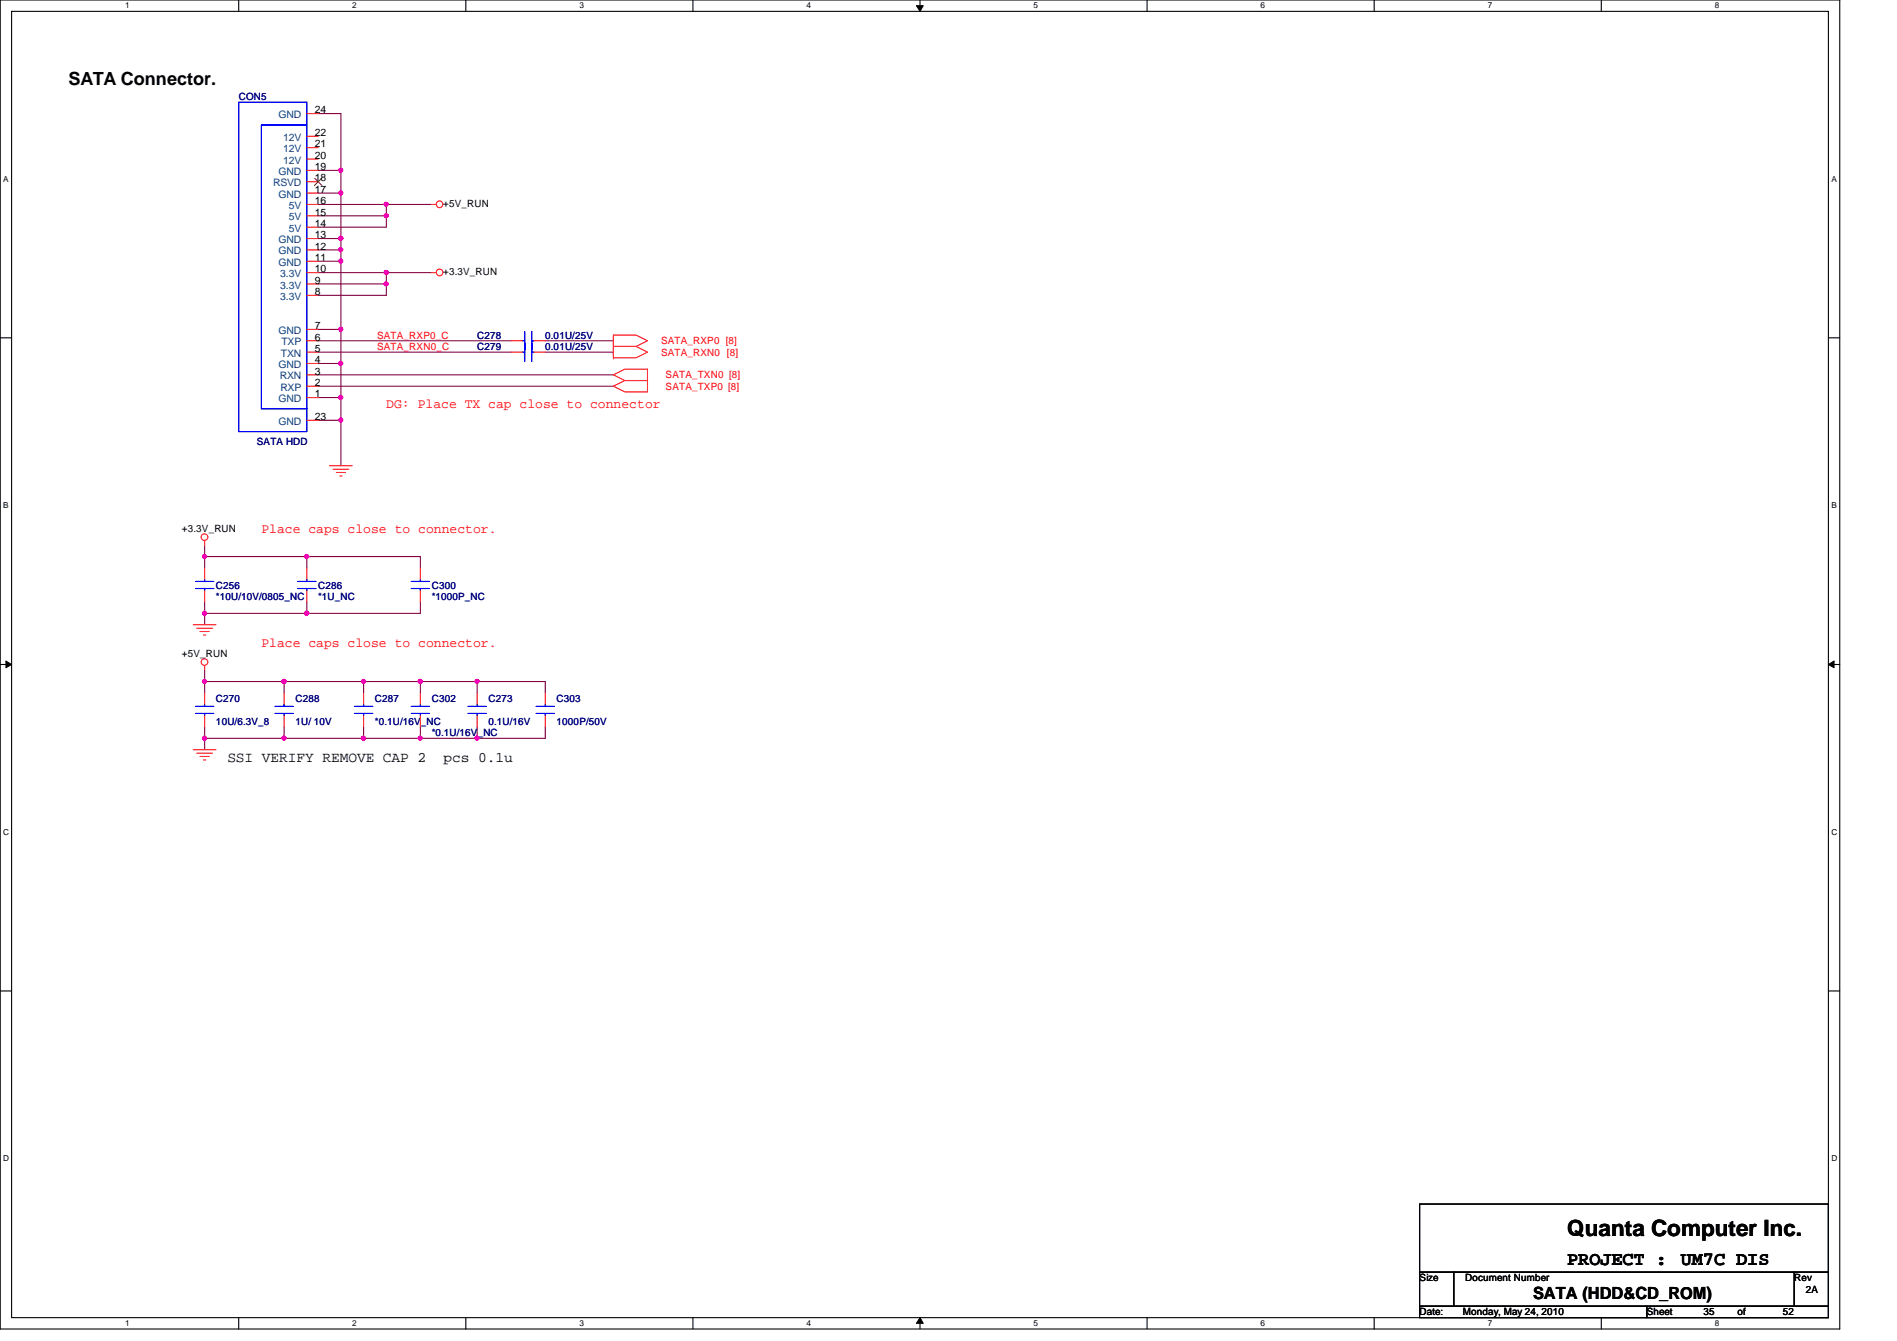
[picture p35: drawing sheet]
<svg xmlns="http://www.w3.org/2000/svg" width="297mm" height="210mm" viewBox="0 0 297 210" stroke-linecap="round" stroke-linejoin="round" font-family="sans-serif">
<defs><g id="words">
<text font-size="3.5" x="245.4" y="193.5">Quanta Computer Inc.</text>
<g font-size="3">
<text x="245.4" y="198.1">PROJECT :</text>
<text x="263.2" y="198.1">UM7C DIS</text>
</g>
<text font-size="2.8" x="10.7" y="13.3">SATA Connector.</text>
<text font-size="2.6" x="240.1" y="203.3">SATA (HDD&amp;CD_ROM)</text>
<g font-size="2.3">
<text x="35.6" y="119.2">SSI VERIFY REMOVE CAP 2</text>
<text x="69.4" y="119.2">pcs 0.1u</text>
</g>
<g font-size="2.1" fill="#f00">
<text x="60.5" y="63.9">DG: Place TX cap close to connector</text>
<text x="40.9" y="83.4">Place caps close to connector.</text>
<text x="40.9" y="101.2">Place caps close to connector.</text>
</g>
<g font-size="1.6" fill="#000080">
<text x="37.4" y="15.7">CON5</text>
<text x="74.7" y="53">C278</text>
<text x="85.4" y="53">0.01U/25V</text>
<text x="74.7" y="54.8">C279</text>
<text x="85.4" y="54.8">0.01U/25V</text>
<text x="40.2" y="69.7">SATA HDD</text>
<text x="33.8" y="92.1">C256</text>
<text x="33.8" y="93.9">*10U/10V/0805_NC</text>
<text x="49.8" y="92.1">C286</text>
<text x="49.8" y="93.9">*1U_NC</text>
<text x="67.6" y="92.1">C300</text>
<text x="67.6" y="93.9">*1000P_NC</text>
<text x="33.8" y="109.9">C270</text>
<text x="33.8" y="113.5">10U/6.3V_8</text>
<text x="46.3" y="109.9">C288</text>
<text x="46.3" y="113.5">1U/ 10V</text>
<text x="58.7" y="109.9">C287</text>
<text x="58.7" y="113.5">*0.1U/16V_NC</text>
<text x="67.6" y="109.9">C302</text>
<text x="76.5" y="109.9">C273</text>
<text x="76.5" y="113.5">0.1U/16V</text>
<text x="87.2" y="109.9">C303</text>
<text x="87.2" y="113.5">1000P/50V</text>
<text x="67.6" y="115.2">*0.1U/16V_NC</text>
</g>
<g font-size="1.6">
<text x="49.3" y="17.7">24</text>
<text x="49.3" y="21.3">22</text>
<text x="49.3" y="23.1">21</text>
<text x="49.3" y="24.8">20</text>
<text x="49.3" y="28.4">18</text>
<text x="49.3" y="26.6">19</text>
<text x="49.3" y="30.2">17</text>
<text x="49.3" y="32">16</text>
<text x="49.3" y="35.5">14</text>
<text x="49.3" y="33.7">15</text>
<text x="69.4" y="32.4">+5V_RUN</text>
<text x="49.3" y="39.1">12</text>
<text x="49.3" y="37.3">13</text>
<text x="49.3" y="40.9">11</text>
<text x="49.3" y="42.6">10</text>
<text x="49.3" y="46.2">8</text>
<text x="49.3" y="44.4">9</text>
<text x="69.4" y="43.1">+3.3V_RUN</text>
<text x="49.3" y="51.5">7</text>
<text x="49.3" y="53.3">6</text>
<text x="49.3" y="56.9">4</text>
<text x="49.3" y="58.6">3</text>
<text x="49.3" y="55.1">5</text>
<text x="49.3" y="60.4">2</text>
<text x="49.3" y="62.2">1</text>
<text x="49.3" y="65.7">23</text>
<text x="28.5" y="83.2">+3.3V_RUN</text>
<text x="28.5" y="102.8">+5V_RUN</text>
<text x="222.3" y="200.6">Size</text>
<text x="229.4" y="200.6">Document Number</text>
<text x="281" y="200.6">Rev</text>
<text x="282.7" y="202.4">2A</text>
<text x="222.3" y="205.9">Date:</text>
<text x="229.1" y="205.9">Monday, May 24, 2010</text>
<text x="257.8" y="205.9">Sheet</text>
<text x="266.7" y="205.9">35</text>
<text x="272.1" y="205.9">of</text>
<text x="279.2" y="205.9">52</text>
</g>
<g font-size="1.6" fill="#004080">
<text x="43.6" y="18.5">GND</text>
<text x="44.3" y="22.1">12V</text>
<text x="44.3" y="23.8">12V</text>
<text x="42.8" y="29.2">RSVD</text>
<text x="43.6" y="27.4">GND</text>
<text x="44.3" y="25.6">12V</text>
<text x="43.6" y="30.9">GND</text>
<text x="45.2" y="32.7">5V</text>
<text x="45.2" y="34.5">5V</text>
<text x="43.6" y="39.8">GND</text>
<text x="43.6" y="38.1">GND</text>
<text x="43.6" y="41.6">GND</text>
<text x="45.2" y="36.3">5V</text>
<text x="43.9" y="43.4">3.3V</text>
<text x="43.9" y="46.9">3.3V</text>
<text x="43.9" y="45.2">3.3V</text>
<text x="43.6" y="52.3">GND</text>
<text x="43.6" y="57.6">GND</text>
<text x="43.8" y="59.4">RXN</text>
<text x="44" y="55.8">TXN</text>
<text x="44.1" y="54.1">TXP</text>
<text x="43.6" y="62.9">GND</text>
<text x="43.9" y="61.2">RXP</text>
<text x="43.6" y="66.5">GND</text>
</g>
<g font-size="1.6" fill="#f00">
<text x="59.1" y="53">SATA_RXP0_C</text>
<text x="103.5" y="53.9">SATA_RXP0 [8]</text>
<text x="59.1" y="54.8">SATA_RXN0_C</text>
<text x="103.5" y="55.7">SATA_RXN0 [8]</text>
<text x="104.2" y="59.2">SATA_TXN0 [8]</text>
<text x="104.2" y="61">SATA_TXP0 [8]</text>
</g>
<g font-size="1.3">
<text x="19.6" y="1.3">1</text>
<text x="55.2" y="1.3">2</text>
<text x="90.7" y="1.3">3</text>
<text x="126.3" y="1.3">4</text>
<text x="161.8" y="1.3">5</text>
<text x="197.4" y="1.3">6</text>
<text x="233" y="1.3">7</text>
<text x="268.5" y="1.3">8</text>
<text x=".5" y="28.4">A</text>
<text x="286.8" y="28.4">A</text>
<text x=".5" y="79.5">B</text>
<text x="286.8" y="79.5">B</text>
<text x=".5" y="130.7">C</text>
<text x="286.8" y="130.7">C</text>
<text x=".5" y="181.8">D</text>
<text x="286.8" y="181.8">D</text>
<text x="19.6" y="207.6">1</text>
<text x="55.2" y="207.6">2</text>
<text x="90.7" y="207.6">3</text>
<text x="126.3" y="207.6">4</text>
<text x="161.8" y="207.6">5</text>
<text x="197.4" y="207.6">6</text>
<text x="233" y="207.6">7</text>
<text x="268.5" y="207.6">8</text>
</g>
</g></defs>
<path d="M0 0h288.1v208h-288.1zM1.8 1.8h284.5v204.4h-284.5z" fill="none" stroke="#000" stroke-width=".17"/>
<g fill="#fff">
<path d="M19.6 .2h.7v1.4h-.7z"/>
<path d="M19.6 206.4h.7v1.4h-.7z"/>
</g>
<path d="M37.4 0v1.8M37.4 206.2v1.8" fill="none" stroke="#000" stroke-width=".17"/>
<g fill="#fff">
<path d="M55.2 .2h.6v1.4h-.6z"/>
<path d="M55.2 206.4h.6v1.4h-.6z"/>
</g>
<path d="M72.9 0v1.8M72.9 206.2v1.8" fill="none" stroke="#000" stroke-width=".17"/>
<g fill="#fff">
<path d="M90.7 .2h.7v1.4h-.7z"/>
<path d="M90.7 206.4h.7v1.4h-.7z"/>
</g>
<path d="M108.5 0v1.8M108.5 206.2v1.8" fill="none" stroke="#000" stroke-width=".17"/>
<g fill="#fff">
<path d="M126.3 .2h.7v1.4h-.7z"/>
<path d="M126.3 206.4h.7v1.4h-.7z"/>
</g>
<path d="M144.1 0v1.8M144.1 206.2v1.8" fill="none" stroke="#000" stroke-width=".17"/>
<path d="M143.5 .9h1.1l-.5 .9zM144.1 206.2l.5 .9h-1.1z" fill="#000"/>
<path d="M143.5 .9h1.1l-.5 .9zM144.1 206.2l.5 .9h-1.1z" fill="none" stroke="#000" stroke-width=".16"/>
<g fill="#fff">
<path d="M161.8 .2h.7v1.4h-.7z"/>
<path d="M161.8 206.4h.7v1.4h-.7z"/>
</g>
<path d="M179.6 0v1.8M179.6 206.2v1.8" fill="none" stroke="#000" stroke-width=".17"/>
<g fill="#fff">
<path d="M197.4 .2h.7v1.4h-.7z"/>
<path d="M197.4 206.4h.7v1.4h-.7z"/>
</g>
<path d="M215.2 0v1.8M215.2 206.2v1.8" fill="none" stroke="#000" stroke-width=".17"/>
<g fill="#fff">
<path d="M233 .2h.6v1.4h-.6z"/>
<path d="M233 206.4h.6v1.4h-.6z"/>
</g>
<path d="M250.7 0v1.8M250.7 206.2v1.8" fill="none" stroke="#000" stroke-width=".17"/>
<g fill="#fff">
<path d="M268.5 .2h.7v1.4h-.7z"/>
<path d="M268.5 206.4h.7v1.4h-.7z"/>
<path d="M.5 27.3h.8v1.4h-.8z"/>
<path d="M286.8 27.3h.8v1.4h-.8z"/>
<path d="M.5 78.4h.8v1.4h-.8z"/>
<path d="M286.8 78.4h.8v1.4h-.8z"/>
</g>
<path d="M0 52.9h1.8M286.3 52.9h1.8" fill="none" stroke="#000" stroke-width=".17"/>
<g fill="#fff">
<path d="M.5 129.5h.9v1.4h-.9z"/>
<path d="M286.8 129.5h.9v1.4h-.9z"/>
</g>
<path d="M0 104h1.8M286.3 104h1.8" fill="none" stroke="#000" stroke-width=".17"/>
<path d="M.9 103.5l.9 .5-.9 .5zM286.3 104l.9-.5v1z" fill="#000"/>
<path d="M.9 103.5l.9 .5-.9 .5zM286.3 104l.9-.5v1z" fill="none" stroke="#000" stroke-width=".16"/>
<g fill="#fff">
<path d="M.5 180.6h.9v1.4h-.9z"/>
<path d="M286.8 180.6h.9v1.4h-.9z"/>
</g>
<path d="M0 155.1h1.8M286.3 155.1h1.8" fill="none" stroke="#000" stroke-width=".17"/>
<path d="M32 94.2v1.8M32 104.9v1.8h12.5M74.7 106.7v1.8" fill="none" stroke="#800040" stroke-width=".17"/>
<circle cx="44.5" cy="106.7" r=".32" fill="#f0f"/>
<circle cx="44.5" cy="106.7" r=".32" fill="none" stroke="#f0f" stroke-width=".17"/>
<circle cx="32" cy="106.7" r=".32" fill="#f0f"/>
<circle cx="32" cy="106.7" r=".32" fill="none" stroke="#f0f" stroke-width=".17"/>
<path d="M44.5 106.7h12.4M85.4 113.8v1.8" fill="none" stroke="#800040" stroke-width=".17"/>
<circle cx="56.9" cy="106.7" r=".32" fill="#f0f"/>
<circle cx="56.9" cy="106.7" r=".32" fill="none" stroke="#f0f" stroke-width=".17"/>
<circle cx="44.5" cy="106.7" r=".32" fill="#f0f"/>
<circle cx="44.5" cy="106.7" r=".32" fill="none" stroke="#f0f" stroke-width=".17"/>
<path d="M65.8 106.7v1.8M74.7 106.7h10.7M74.7 115.6h10.7" fill="none" stroke="#800040" stroke-width=".17"/>
<circle cx="65.8" cy="106.7" r=".32" fill="#f0f"/>
<circle cx="65.8" cy="106.7" r=".32" fill="none" stroke="#f0f" stroke-width=".17"/>
<path d="M32 96h16M56.9 106.7v1.8" fill="none" stroke="#800040" stroke-width=".17"/>
<circle cx="48" cy="96" r=".32" fill="#f0f"/>
<circle cx="48" cy="96" r=".32" fill="none" stroke="#f0f" stroke-width=".17"/>
<circle cx="32" cy="96" r=".32" fill="#f0f"/>
<circle cx="32" cy="96" r=".32" fill="none" stroke="#f0f" stroke-width=".17"/>
<path d="M32 96v1.8M32 85.3v1.8M32 106.7v1.8M56.9 115.6h8.9" fill="none" stroke="#800040" stroke-width=".17"/>
<circle cx="56.9" cy="115.5" r=".32" fill="#f0f"/>
<circle cx="56.9" cy="115.5" r=".32" fill="none" stroke="#f0f" stroke-width=".17"/>
<path d="M44.5 106.7v1.8M56.9 113.8v1.8M74.7 113.8v1.8h-8.9" fill="none" stroke="#800040" stroke-width=".17"/>
<circle cx="74.7" cy="115.5" r=".32" fill="#f0f"/>
<circle cx="74.7" cy="115.5" r=".32" fill="none" stroke="#f0f" stroke-width=".17"/>
<circle cx="65.8" cy="115.5" r=".32" fill="#f0f"/>
<circle cx="65.8" cy="115.5" r=".32" fill="none" stroke="#f0f" stroke-width=".17"/>
<path d="M32 115.6h12.5" fill="none" stroke="#800040" stroke-width=".17"/>
<circle cx="32" cy="115.5" r=".32" fill="#f0f"/>
<circle cx="32" cy="115.5" r=".32" fill="none" stroke="#f0f" stroke-width=".17"/>
<path d="M56.9 106.7h17.8" fill="none" stroke="#800040" stroke-width=".17"/>
<circle cx="74.7" cy="106.7" r=".32" fill="#f0f"/>
<circle cx="74.7" cy="106.7" r=".32" fill="none" stroke="#f0f" stroke-width=".17"/>
<circle cx="65.8" cy="106.7" r=".32" fill="#f0f"/>
<circle cx="65.8" cy="106.7" r=".32" fill="none" stroke="#f0f" stroke-width=".17"/>
<path d="M48 87.1h17.8" fill="none" stroke="#800040" stroke-width=".17"/>
<circle cx="48" cy="87.1" r=".32" fill="#f0f"/>
<circle cx="48" cy="87.1" r=".32" fill="none" stroke="#f0f" stroke-width=".17"/>
<path d="M44.5 115.6h12.4" fill="none" stroke="#800040" stroke-width=".17"/>
<circle cx="44.5" cy="115.5" r=".32" fill="#f0f"/>
<circle cx="44.5" cy="115.5" r=".32" fill="none" stroke="#f0f" stroke-width=".17"/>
<path d="M48 96h17.8" fill="none" stroke="#800040" stroke-width=".17"/>
<circle cx="48" cy="96" r=".32" fill="#f0f"/>
<circle cx="48" cy="96" r=".32" fill="none" stroke="#f0f" stroke-width=".17"/>
<path d="M32 87.1h16" fill="none" stroke="#800040" stroke-width=".17"/>
<circle cx="32" cy="87.1" r=".32" fill="#f0f"/>
<circle cx="32" cy="87.1" r=".32" fill="none" stroke="#f0f" stroke-width=".17"/>
<path d="M53.4 62.2v3.6h-3.6M32 87.1v1.8M48 94.2v1.8M48 87.1v1.8M65.8 94.2v1.8M65.8 87.1v1.8M32 113.8v3.5M44.5 113.8v1.8M65.8 113.8v1.8M85.4 106.7v1.8" fill="none" stroke="#800040" stroke-width=".17"/>
<circle cx="53.4" cy="65.8" r=".32" fill="#f0f"/>
<circle cx="53.4" cy="65.8" r=".32" fill="none" stroke="#f0f" stroke-width=".17"/>
<circle cx="53.4" cy="62.2" r=".32" fill="#f0f"/>
<circle cx="53.4" cy="62.2" r=".32" fill="none" stroke="#f0f" stroke-width=".17"/>
<path d="M49.8 51.6h3.6M53.4 56.9v5.3h-3.6" fill="none" stroke="#800040" stroke-width=".17"/>
<circle cx="53.4" cy="56.9" r=".32" fill="#f0f"/>
<circle cx="53.4" cy="56.9" r=".32" fill="none" stroke="#f0f" stroke-width=".17"/>
<path d="M53.4 51.6v5.3h-3.6" fill="none" stroke="#800040" stroke-width=".17"/>
<circle cx="53.4" cy="51.5" r=".32" fill="#f0f"/>
<circle cx="53.4" cy="51.5" r=".32" fill="none" stroke="#f0f" stroke-width=".17"/>
<path d="M49.8 37.3h3.6v1.8" fill="none" stroke="#800040" stroke-width=".17"/>
<circle cx="53.4" cy="37.3" r=".32" fill="#f0f"/>
<circle cx="53.4" cy="37.3" r=".32" fill="none" stroke="#f0f" stroke-width=".17"/>
<path d="M49.8 39.1h3.6v1.8" fill="none" stroke="#800040" stroke-width=".17"/>
<circle cx="53.4" cy="39.1" r=".32" fill="#f0f"/>
<circle cx="53.4" cy="39.1" r=".32" fill="none" stroke="#f0f" stroke-width=".17"/>
<path d="M49.8 30.2h3.6v7.1M49.8 40.9h3.6" fill="none" stroke="#800040" stroke-width=".17"/>
<circle cx="53.4" cy="37.3" r=".32" fill="#f0f"/>
<circle cx="53.4" cy="37.3" r=".32" fill="none" stroke="#f0f" stroke-width=".17"/>
<circle cx="53.4" cy="30.2" r=".32" fill="#f0f"/>
<circle cx="53.4" cy="30.2" r=".32" fill="none" stroke="#f0f" stroke-width=".17"/>
<path d="M49.8 17.8h3.6M53.4 26.7v3.5" fill="none" stroke="#800040" stroke-width=".17"/>
<circle cx="53.4" cy="26.6" r=".32" fill="#f0f"/>
<circle cx="53.4" cy="26.6" r=".32" fill="none" stroke="#f0f" stroke-width=".17"/>
<path d="M49.8 26.7h3.6M49.8 32h17.8" fill="none" stroke="#800040" stroke-width=".17"/>
<circle cx="60.5" cy="32" r=".32" fill="#f0f"/>
<circle cx="60.5" cy="32" r=".32" fill="none" stroke="#f0f" stroke-width=".17"/>
<path d="M49.8 33.8h10.7M60.5 32v1.8M60.5 33.8v1.8h-10.7" fill="none" stroke="#800040" stroke-width=".17"/>
<circle cx="60.5" cy="33.8" r=".32" fill="#f0f"/>
<circle cx="60.5" cy="33.8" r=".32" fill="none" stroke="#f0f" stroke-width=".17"/>
<path d="M49.8 42.7h10.7v1.7h-10.7" fill="none" stroke="#800040" stroke-width=".17"/>
<circle cx="60.5" cy="44.4" r=".32" fill="#f0f"/>
<circle cx="60.5" cy="44.4" r=".32" fill="none" stroke="#f0f" stroke-width=".17"/>
<circle cx="60.5" cy="42.6" r=".32" fill="#f0f"/>
<circle cx="60.5" cy="42.6" r=".32" fill="none" stroke="#f0f" stroke-width=".17"/>
<path d="M53.4 17.8v8.9M53.4 40.9v10.7M60.5 44.4v1.8h-10.7M60.5 42.7h7.1" fill="none" stroke="#800040" stroke-width=".17"/>
<circle cx="53.4" cy="40.9" r=".32" fill="#f0f"/>
<circle cx="53.4" cy="40.9" r=".32" fill="none" stroke="#f0f" stroke-width=".17"/>
<path d="M49.8 58.7h46.3M49.8 55.1h30.2M49.8 53.3h30.2M85.4 55.1h10.7M85.4 53.3h10.7M49.8 60.5h46.3M53.4 65.8v7.1" fill="none" stroke="#800040" stroke-width=".17"/>
<g fill="none" stroke="#f00" stroke-width=".17">
<path d="M48 17.8h1.8M48 21.3h1.8M48 24.9h1.8M48 28.4h1.8M48 32h1.8M48 35.6h1.8M48 39.1h1.8M48 23.1h1.8M48 26.7h1.8M48 30.2h1.8M48 33.8h1.8M48 37.3h1.8"/>
<path d="M67.6 32h.7M48 42.7h1.8M48 46.2h1.8M48 53.3h1.8M48 56.9h1.8M48 40.9h1.8M48 44.4h1.8M48 51.6h1.8M48 55.1h1.8M48 58.7h1.8M67.6 42.7h.7M80 53.3h1.8"/>
<path d="M80 55.1h1.8M83.6 53.3h1.8M83.6 55.1h1.8M96.1 52.6v3.6M96.1 54.2h3.5l1.8 .9-1.8 .9h-3.5M96.1 54.2v1.6M96.1 54.1v-1.6h3.5l1.8 .8-1.8 .9h-3.5M96.1 58.7l1.7-.9h3.6v1.8h-3.6zM48 60.5h1.8M48 62.2h1.8M48 65.8h1.8M51.6 72.9h3.6"/>
<path d="M52.2 73.4h2.4M52.7 74h1.4M53.2 74.5h.3M96.1 60.5l1.7-.9h3.6v1.7h-3.6zM30.3 97.8h3.5M30.8 98.3h2.5M31.3 98.8h1.5M31.9 99.4h.3M32 84.6v.7M32 88.9v1.8M32 92.5v1.7M48 88.9v1.8"/>
<path d="M48 92.5v1.7M65.8 88.9v1.8M65.8 92.5v1.7M30.3 117.3h3.5M30.8 117.9h2.5M31.3 118.4h1.5M31.9 119h.3M32 104.2v.7M32 108.5v1.7M32 112v1.8M44.5 108.5v1.7M44.5 112v1.8"/>
<path d="M56.9 108.5v1.7M56.9 112v1.8M65.8 108.5v1.7M65.8 112v1.8M74.7 108.5v1.7M74.7 112v1.8M85.4 108.5v1.7M85.4 112v1.8"/>
<circle cx="68.8" cy="32" r=".52"/>
<circle cx="68.8" cy="42.6" r=".52"/>
<circle cx="32" cy="84.1" r=".52"/>
<circle cx="32" cy="103.6" r=".52"/>
</g>
<path d="M222.3 188.5h64v10.6h-64zM222.3 199.1h5.3v5.4h-5.3zM227.6 199.1h53.4v5.4h-53.4zM281 199.1h5.3v5.4h-5.3zM222.3 204.5h35.5v1.7h-35.5zM257.8 204.5h28.5v1.7h-28.5z" fill="none" stroke="#000" stroke-width=".17"/>
<g fill="none" stroke="#00f" stroke-width=".17">
<path d="M37.4 16h10.6v3.6h-7.1v44.4h7.1v3.6h-10.6zM48 19.6v44.4M81.8 55.1h.4M81.8 53.3h.4M82.2 53.7v2.9M82.2 51.9v2.9M83.3 53.7v2.9M83.3 51.9v2.9M83.3 55.1h.3M83.3 53.3h.3M30.6 92.1h2.9M30.6 91h2.9"/>
<path d="M32 90.7v.3M32 92.1v.4M46.6 91h2.9M46.6 92.1h2.9M48 90.7v.3M48 92.1v.4M64.4 92.1h2.9M64.4 91h2.9M65.8 90.7v.3M65.8 92.1v.4M30.6 111.7h2.9M30.6 110.6h2.9"/>
<path d="M32 110.2v.4M32 111.7v.3M43 110.6h2.9M43 111.7h2.9M44.5 110.2v.4M44.5 111.7v.3M55.5 110.6h2.9M55.5 111.7h2.9M56.9 110.2v.4M56.9 111.7v.3M64.4 111.7h2.9M64.4 110.6h2.9"/>
<path d="M65.8 110.2v.4M65.8 111.7v.3M73.3 110.6h2.9M73.3 111.7h2.9M74.7 110.2v.4M74.7 111.7v.3M83.9 111.7h2.9M83.9 110.6h2.9M85.4 110.2v.4M85.4 111.7v.3"/>
</g>
<path d="M49.3 27.9l1.1 1.1M50.4 27.9l-1.2 1.1" fill="none" stroke="#804000" stroke-width=".16"/>
<circle cx="44.5" cy="106.7" r=".32" fill="#f0f"/>
<circle cx="44.5" cy="106.7" r=".32" fill="none" stroke="#f0f" stroke-width=".17"/>
<circle cx="32" cy="106.7" r=".32" fill="#f0f"/>
<circle cx="32" cy="106.7" r=".32" fill="none" stroke="#f0f" stroke-width=".17"/>
<circle cx="56.9" cy="106.7" r=".32" fill="#f0f"/>
<circle cx="56.9" cy="106.7" r=".32" fill="none" stroke="#f0f" stroke-width=".17"/>
<circle cx="44.5" cy="106.7" r=".32" fill="#f0f"/>
<circle cx="44.5" cy="106.7" r=".32" fill="none" stroke="#f0f" stroke-width=".17"/>
<circle cx="65.8" cy="106.7" r=".32" fill="#f0f"/>
<circle cx="65.8" cy="106.7" r=".32" fill="none" stroke="#f0f" stroke-width=".17"/>
<circle cx="48" cy="96" r=".32" fill="#f0f"/>
<circle cx="48" cy="96" r=".32" fill="none" stroke="#f0f" stroke-width=".17"/>
<circle cx="32" cy="96" r=".32" fill="#f0f"/>
<circle cx="32" cy="96" r=".32" fill="none" stroke="#f0f" stroke-width=".17"/>
<circle cx="56.9" cy="115.5" r=".32" fill="#f0f"/>
<circle cx="56.9" cy="115.5" r=".32" fill="none" stroke="#f0f" stroke-width=".17"/>
<circle cx="74.7" cy="115.5" r=".32" fill="#f0f"/>
<circle cx="74.7" cy="115.5" r=".32" fill="none" stroke="#f0f" stroke-width=".17"/>
<circle cx="65.8" cy="115.5" r=".32" fill="#f0f"/>
<circle cx="65.8" cy="115.5" r=".32" fill="none" stroke="#f0f" stroke-width=".17"/>
<circle cx="32" cy="115.5" r=".32" fill="#f0f"/>
<circle cx="32" cy="115.5" r=".32" fill="none" stroke="#f0f" stroke-width=".17"/>
<circle cx="74.7" cy="106.7" r=".32" fill="#f0f"/>
<circle cx="74.7" cy="106.7" r=".32" fill="none" stroke="#f0f" stroke-width=".17"/>
<circle cx="65.8" cy="106.7" r=".32" fill="#f0f"/>
<circle cx="65.8" cy="106.7" r=".32" fill="none" stroke="#f0f" stroke-width=".17"/>
<circle cx="48" cy="87.1" r=".32" fill="#f0f"/>
<circle cx="48" cy="87.1" r=".32" fill="none" stroke="#f0f" stroke-width=".17"/>
<circle cx="44.5" cy="115.5" r=".32" fill="#f0f"/>
<circle cx="44.5" cy="115.5" r=".32" fill="none" stroke="#f0f" stroke-width=".17"/>
<circle cx="48" cy="96" r=".32" fill="#f0f"/>
<circle cx="48" cy="96" r=".32" fill="none" stroke="#f0f" stroke-width=".17"/>
<circle cx="32" cy="87.1" r=".32" fill="#f0f"/>
<circle cx="32" cy="87.1" r=".32" fill="none" stroke="#f0f" stroke-width=".17"/>
<circle cx="53.4" cy="65.8" r=".32" fill="#f0f"/>
<circle cx="53.4" cy="65.8" r=".32" fill="none" stroke="#f0f" stroke-width=".17"/>
<circle cx="53.4" cy="62.2" r=".32" fill="#f0f"/>
<circle cx="53.4" cy="62.2" r=".32" fill="none" stroke="#f0f" stroke-width=".17"/>
<circle cx="53.4" cy="56.9" r=".32" fill="#f0f"/>
<circle cx="53.4" cy="56.9" r=".32" fill="none" stroke="#f0f" stroke-width=".17"/>
<circle cx="53.4" cy="51.5" r=".32" fill="#f0f"/>
<circle cx="53.4" cy="51.5" r=".32" fill="none" stroke="#f0f" stroke-width=".17"/>
<circle cx="53.4" cy="37.3" r=".32" fill="#f0f"/>
<circle cx="53.4" cy="37.3" r=".32" fill="none" stroke="#f0f" stroke-width=".17"/>
<circle cx="53.4" cy="39.1" r=".32" fill="#f0f"/>
<circle cx="53.4" cy="39.1" r=".32" fill="none" stroke="#f0f" stroke-width=".17"/>
<circle cx="53.4" cy="37.3" r=".32" fill="#f0f"/>
<circle cx="53.4" cy="37.3" r=".32" fill="none" stroke="#f0f" stroke-width=".17"/>
<circle cx="53.4" cy="30.2" r=".32" fill="#f0f"/>
<circle cx="53.4" cy="30.2" r=".32" fill="none" stroke="#f0f" stroke-width=".17"/>
<circle cx="53.4" cy="26.6" r=".32" fill="#f0f"/>
<circle cx="53.4" cy="26.6" r=".32" fill="none" stroke="#f0f" stroke-width=".17"/>
<circle cx="60.5" cy="32" r=".32" fill="#f0f"/>
<circle cx="60.5" cy="32" r=".32" fill="none" stroke="#f0f" stroke-width=".17"/>
<circle cx="60.5" cy="33.8" r=".32" fill="#f0f"/>
<circle cx="60.5" cy="33.8" r=".32" fill="none" stroke="#f0f" stroke-width=".17"/>
<circle cx="60.5" cy="44.4" r=".32" fill="#f0f"/>
<circle cx="60.5" cy="44.4" r=".32" fill="none" stroke="#f0f" stroke-width=".17"/>
<circle cx="60.5" cy="42.6" r=".32" fill="#f0f"/>
<circle cx="60.5" cy="42.6" r=".32" fill="none" stroke="#f0f" stroke-width=".17"/>
<circle cx="53.4" cy="40.9" r=".32" fill="#f0f"/>
<circle cx="53.4" cy="40.9" r=".32" fill="none" stroke="#f0f" stroke-width=".17"/>
<use href="#words"/>
</svg>
